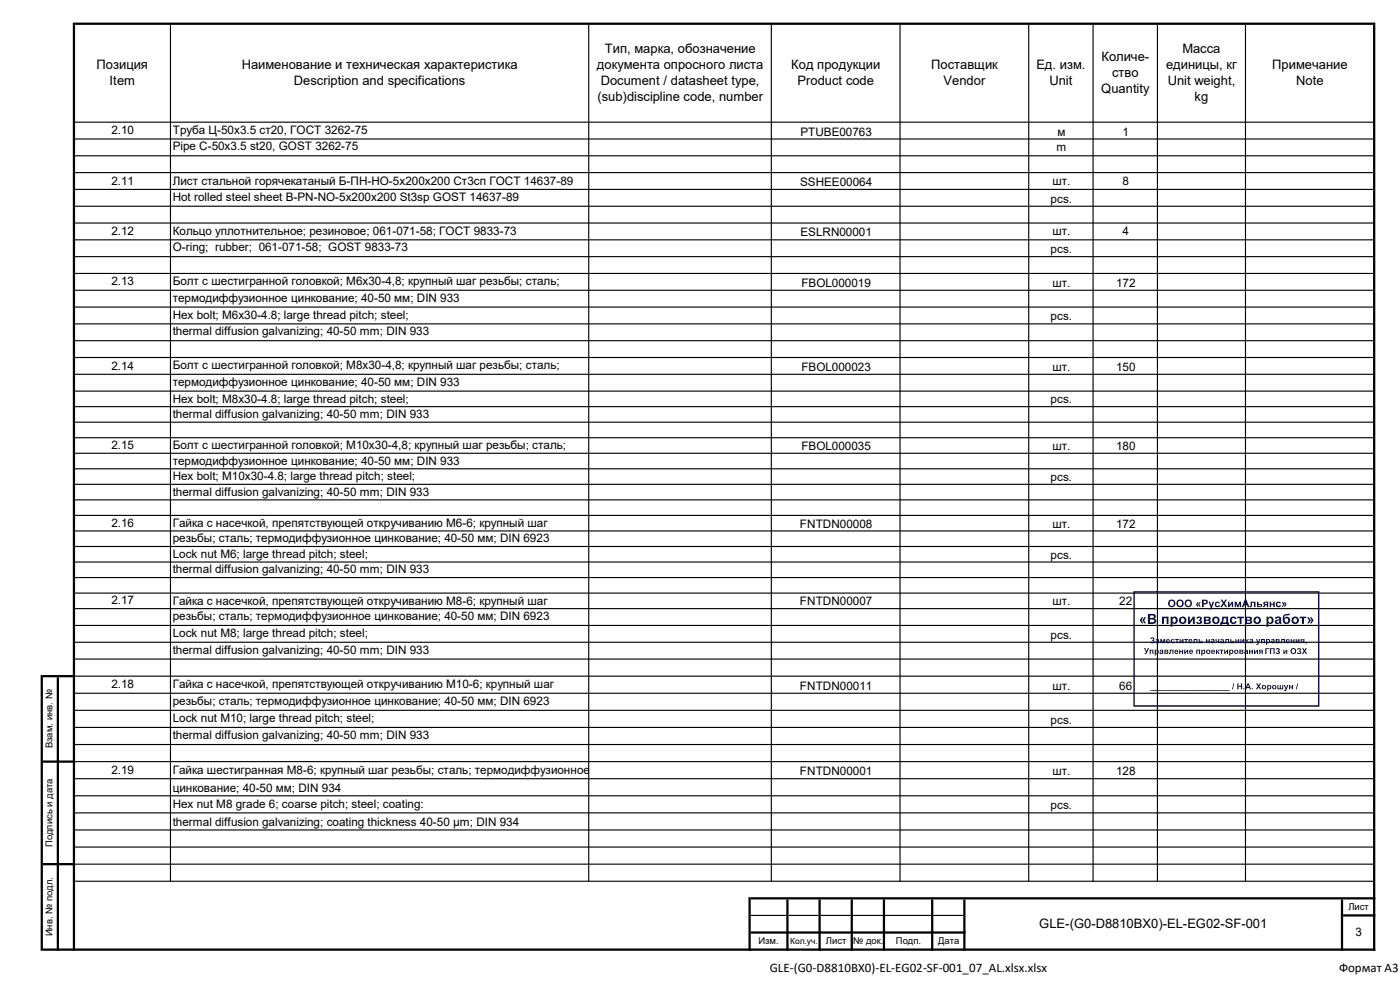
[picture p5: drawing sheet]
<svg xmlns="http://www.w3.org/2000/svg" width="420mm" height="297mm" viewBox="0 0 420 297" stroke-linecap="round" stroke-linejoin="round" font-family="sans-serif">
<defs><g id="words">
<g font-size="3.9">
<text x="181.4" y="15.8">Тип, марка, обозначение</text>
<text x="354.8" y="15.8">Масса</text>
<text x="29" y="20.7">Позиция</text>
<text x="72.5" y="20.7">Наименование и техническая характеристика</text>
<text x="179.1" y="20.7">документа опросного листа</text>
<text x="237.4" y="20.7">Код продукции</text>
<text x="279.4" y="20.7">Поставщик</text>
<text x="310.9" y="20.7">Ед. изм.</text>
<text x="330.4" y="18.2">Количе-</text>
<text x="333.6" y="23.1">ство</text>
<text x="349.8" y="20.7">единицы, кг</text>
<text x="381.7" y="20.7">Примечание</text>
<text x="32.9" y="25.5">Item</text>
<text x="88.2" y="25.5">Description and specifications</text>
<text x="180.2" y="25.5">Document / datasheet type,</text>
<text x="239.3" y="25.5">Product code</text>
<text x="283.1" y="25.5">Vendor</text>
<text x="314.8" y="25.5">Unit</text>
<text x="330.4" y="27.9">Quantity</text>
<text x="350.3" y="25.5">Unit weight,</text>
<text x="388.9" y="25.5">Note</text>
<text x="179.2" y="30.3">(sub)discipline code, number</text>
<text x="358.4" y="30.3">kg</text>
<text x="311.8" y="278.1">GLE-(G0-D8810BX0)-EL-EG02-SF-001</text>
<text x="230.9" y="291.3">GLE-(G0-D8810BX0)-EL-EG02-SF-001_07_AL.xlsx.xlsx</text>
<text x="401.7" y="291.3">Формат А3</text>
</g>
<g font-size="3.5">
<text x="33.4" y="40.2">2.10</text>
<text x="51.8" y="40">Труба Ц-50x3.5 ст20, ГОСТ 3262-75</text>
<text x="240.1" y="40.6">PTUBE00763</text>
<text x="317.2" y="40.6">м</text>
<text x="336.8" y="40.6">1</text>
<text x="51.8" y="45.1">Pipe C-50x3.5 st20, GOST 3262-75</text>
<text x="316.9" y="45.3">m</text>
<text x="33.4" y="55.3">2.11</text>
<text x="51.8" y="55.3">Лист стальной горячекатаный Б-ПН-НО-5x200x200 Ст3сп ГОСТ 14637-89</text>
<text x="240.1" y="55.8">SSHEE00064</text>
<text x="315.7" y="55.3">шт.</text>
<text x="336.8" y="55.3">8</text>
<text x="51.8" y="60.4">Hot rolled steel sheet B-PN-NO-5x200x200 St3sp GOST 14637-89</text>
<text x="315.2" y="60.8">pcs.</text>
<text x="33.4" y="70.4">2.12</text>
<text x="51.8" y="70.4">Кольцо уплотнительное; резиновое; 061-071-58; ГОСТ 9833-73</text>
<text x="240.2" y="70.9">ESLRN00001</text>
<text x="315.7" y="70.4">шт.</text>
<text x="336.8" y="70.4">4</text>
<text x="51.8" y="75.3">O-ring; rubber; 061-071-58; GOST 9833-73</text>
<text x="315.2" y="75.9">pcs.</text>
<text x="33.4" y="85.6">2.13</text>
<text x="51.8" y="85.4">Болт с шестигранной головкой; М6x30-4,8; крупный шаг резьбы; сталь;</text>
<text x="240.4" y="86">FBOL000019</text>
<text x="315.7" y="86">шт.</text>
<text x="334.8" y="86">172</text>
<text x="51.8" y="90.4">термодиффузионное цинкование; 40-50 мм; DIN 933</text>
<text x="51.8" y="95.5">Hex bolt; M6x30-4.8; large thread pitch; steel;</text>
<text x="51.8" y="100.5">thermal diffusion galvanizing; 40-50 mm; DIN 933</text>
<text x="315.2" y="96.1">pcs.</text>
<text x="33.4" y="110.7">2.14</text>
<text x="51.8" y="110.6">Болт с шестигранной головкой; М8x30-4,8; крупный шаг резьбы; сталь;</text>
<text x="240.4" y="111.2">FBOL000023</text>
<text x="315.7" y="111.2">шт.</text>
<text x="334.8" y="111.2">150</text>
<text x="51.8" y="115.6">термодиффузионное цинкование; 40-50 мм; DIN 933</text>
<text x="51.8" y="120.7">Hex bolt; M8x30-4.8; large thread pitch; steel;</text>
<text x="51.8" y="125.3">thermal diffusion galvanizing; 40-50 mm; DIN 933</text>
<text x="315.2" y="120.9">pcs.</text>
<text x="33.4" y="134.6">2.15</text>
<text x="51.8" y="134.6">Болт с шестигранной головкой; М10x30-4,8; крупный шаг резьбы; сталь;</text>
<text x="240.4" y="134.8">FBOL000035</text>
<text x="315.7" y="134.8">шт.</text>
<text x="334.8" y="134.8">180</text>
<text x="51.8" y="143.9">Hex bolt; M10x30-4.8; large thread pitch; steel;</text>
<text x="51.8" y="139.3">термодиффузионное цинкование; 40-50 мм; DIN 933</text>
<text x="51.8" y="148.6">thermal diffusion galvanizing; 40-50 mm; DIN 933</text>
<text x="315.2" y="144.1">pcs.</text>
<text x="33.4" y="157.9">2.16</text>
<text x="51.8" y="157.9">Гайка с насечкой, препятствующей откручиванию М6-6; крупный шаг</text>
<text x="240" y="158.1">FNTDN00008</text>
<text x="315.7" y="158.1">шт.</text>
<text x="334.8" y="158.1">172</text>
<text x="51.8" y="167.2">Lock nut M6; large thread pitch; steel;</text>
<text x="51.8" y="162.6">резьбы; сталь; термодиффузионное цинкование; 40-50 мм; DIN 6923</text>
<text x="315.2" y="167.4">pcs.</text>
<text x="51.8" y="171.9">thermal diffusion galvanizing; 40-50 mm; DIN 933</text>
<text x="33.4" y="181.1">2.17</text>
<text x="51.8" y="181.2">Гайка с насечкой, препятствующей откручиванию М8-6; крупный шаг</text>
<text x="51.8" y="185.8">резьбы; сталь; термодиффузионное цинкование; 40-50 мм; DIN 6923</text>
<text x="240" y="181.4">FNTDN00007</text>
<text x="315.7" y="181.4">шт.</text>
<text x="335.8" y="181.4">22</text>
<text x="51.8" y="190.9">Lock nut M8; large thread pitch; steel;</text>
<text x="315.2" y="191.5">pcs.</text>
<text x="51.8" y="196.1">thermal diffusion galvanizing; 40-50 mm; DIN 933</text>
<text x="33.4" y="206.3">2.18</text>
<text x="51.8" y="206.3">Гайка с насечкой, препятствующей откручиванию М10-6; крупный шаг</text>
<text x="240" y="206.8">FNTDN00011</text>
<text x="315.7" y="206.8">шт.</text>
<text x="335.8" y="206.8">66</text>
<text x="51.8" y="211.2">резьбы; сталь; термодиффузионное цинкование; 40-50 мм; DIN 6923</text>
<text x="51.8" y="221.4">thermal diffusion galvanizing; 40-50 mm; DIN 933</text>
<text x="51.8" y="216.3">Lock nut M10; large thread pitch; steel;</text>
<text x="315.2" y="217">pcs.</text>
<text x="33.4" y="231.9">2.19</text>
<text x="51.8" y="231.9">Гайка шестигранная М8-6; крупный шаг резьбы; сталь; термодиффузионное</text>
<text x="240" y="232.4">FNTDN00001</text>
<text x="315.7" y="232.4">шт.</text>
<text x="334.8" y="232.4">128</text>
<text x="51.8" y="237.5">цинкование; 40-50 мм; DIN 934</text>
<text x="51.8" y="242.1">Hex nut М8 grade 6; coarse pitch; steel; coating:</text>
<text x="315.2" y="242.6">pcs.</text>
<text x="51.8" y="247.4">thermal diffusion galvanizing; coating thickness 40-50 μm; DIN 934</text>
<text x="406.6" y="280.5">3</text>
</g>
<g font-size="2.8">
<text x="15.8" y="224.2" transform="rotate(-90 15.8 224.2)">Взам. инв. №</text>
<text x="15.8" y="253.9" transform="rotate(-90 15.8 253.9)">Подпись и дата</text>
<text x="404.5" y="272.6">Лист</text>
<text x="15.8" y="280.7" transform="rotate(-90 15.8 280.7)">Инв. № подл.</text>
<text x="227.5" y="282.9">Изм.</text>
<text x="247.8" y="282.9">Лист</text>
<text x="255.9" y="282.9">№ док.</text>
<text x="268.8" y="282.9">Подп.</text>
<text x="281.5" y="282.9">Дата</text>
</g>
<text font-size="2.5" x="237" y="282.8">Кол.уч.</text>
</g></defs>
<g fill="#000">
<path d="M21.8 6.8h.7v278.1h-.7zM51 7.5h.3v256.8h-.3zM176.4 7.5h.4v256.8h-.4zM231.2 7.5h.4v256.8h-.4zM269.8 7.5h.4v256.8h-.4zM308.4 7.5h.4v256.8h-.4zM327.7 7.5h.4v256.8h-.4zM347 7.5h.4v256.8h-.4zM373.5 7.5h.3v256.8h-.3zM411.9 7.5h.7v277.4h-.7zM12.2 202.3h.7v82.6h-.7zM17 203h.7v81.9h-.7zM224.5 268.9h.7v16h-.7zM235.9 269.6h.7v15.3h-.7zM245.5 269.6h.7v15.3h-.7zM255.2 269.6h.7v15.3h-.7zM264.8 269.6h.7v15.3h-.7zM279.3 269.6h.7v15.3h-.7zM289 269.6h.6v15.3h-.6zM402.3 269.6h.6v15.3h-.6z" fill-rule="evenodd"/>
<path d="M22.5 6.8h390.1v.7h-390.1zM22.5 36.4h389.4v.4h-389.4zM22.5 41.5h389.4v.3h-389.4zM22.5 46.5h389.4v.4h-389.4zM22.5 51.6h389.4v.3h-389.4zM22.5 56.6h389.4v.3h-389.4zM22.5 61.6h389.4v.4h-389.4zM22.5 66.7h389.4v.3h-389.4zM22.5 71.7h389.4v.4h-389.4zM22.5 76.8h389.4v.3h-389.4zM22.5 81.8h389.4v.3h-389.4zM22.5 86.8h389.4v.4h-389.4zM22.5 91.9h389.4v.3h-389.4zM22.5 96.9h389.4v.3h-389.4zM22.5 101.9h389.4v.4h-389.4zM22.5 107h389.4v.3h-389.4zM22.5 112h389.4v.4h-389.4zM22.5 117.1h389.4v.3h-389.4zM22.5 121.7h389.4v.3h-389.4zM22.5 126.4h389.4v.3h-389.4zM22.5 131h389.4v.4h-389.4zM22.5 135.7h389.4v.3h-389.4zM22.5 140.3h389.4v.4h-389.4zM22.5 145h389.4v.3h-389.4zM22.5 149.6h389.4v.4h-389.4zM22.5 154.3h389.4v.3h-389.4zM22.5 159h389.4v.3h-389.4zM22.5 163.6h389.4v.4h-389.4zM22.5 168.3h389.4v.3h-389.4zM22.5 172.9h389.4v.4h-389.4zM22.5 177.6h389.4v.3h-389.4zM22.5 182.2h389.4v.4h-389.4zM22.5 187.3h389.4v.3h-389.4zM22.5 192.3h389.4v.4h-389.4zM22.5 197.4h389.4v.3h-389.4zM22.5 202.5h389.4v.3h-389.4zM22.5 207.6h389.4v.3h-389.4zM22.5 212.7h389.4v.4h-389.4zM22.5 217.8h389.4v.4h-389.4zM22.5 223h389.4v.3h-389.4zM22.5 228.1h389.4v.3h-389.4zM22.5 233.2h389.4v.4h-389.4zM22.5 238.3h389.4v.4h-389.4zM22.5 243.5h389.4v.3h-389.4zM22.5 248.6h389.4v.3h-389.4zM22.5 253.7h389.4v.3h-389.4zM22.5 258.8h389.4v.4h-389.4zM22.5 263.9h389.4v.4h-389.4zM225.2 268.9h187.4v.7h-187.4zM402.9 274h9.7v.7h-9.7zM225.2 279.1h64.4v.7h-64.4zM12.9 284.3h399.7v.6h-399.7z" fill-rule="evenodd"/>
<path d="M12.9 202.3h9.6v.7h-9.6zM12.9 227.9h9.6v.7h-9.6zM12.9 258.7h9.6v.6h-9.6zM225.2 274.2h10.7v.3h-10.7zM236.6 274.2h8.9v.3h-8.9zM246.2 274.2h9v.3h-9zM255.9 274.2h8.9v.3h-8.9zM265.5 274.2h13.8v.3h-13.8zM280 274.2h9v.3h-9z" fill-rule="evenodd"/>
</g>
<path d="M340.2 177.4h55.4v34.2h-55.4z" fill="none" stroke="#000080" stroke-width=".45"/>
<g fill="#000080">
<path d="M342.5 185h.5l-.6 .9 .6 1h-.5l-.6-1zM343.3 185h.5l-.5 .9 .5 1h-.5l-.6-1zM344.4 184h1.2a.8 .8 0 0 1 1 .3 .8 .8 0 0 1-.3 1.1 .89 .89 0 0 1 .5 1.2 .89 .89 0 0 1-1.2 .4h-1.2zM345 184.5v.7a.88 .88 0 0 0 1.2-.4 .86 .86 0 0 0-1.2-.3zM345 185.7v.8h.9a.44 .44 0 0 0 .3-.6 .44 .44 0 0 0-.6-.2zM348.6 184.8h2v2.2h-.6v-1.7h-.8v1.7h-.6zM351.2 184.8h.5v.3a1.03 1.03 0 0 1 1.5 .1 1.03 1.03 0 0 1-.1 1.4 .84 .84 0 0 1-1.3 .1v1.1h-.6zM351.9 185.4a.63 .63 0 0 0-.1 .8 .63 .63 0 0 0 .8 .2 .63 .63 0 0 0 .1-.8 .63 .63 0 0 0-.8-.2zM353.7 185.9a1.14 1.14 0 0 1 2.2 0 1.14 1.14 0 0 1-2.2 0zM354.4 185.4a.66 .66 0 0 0 0 1 .66 .66 0 0 0 1-.2 .66 .66 0 0 0-.4-.9zM356.4 184.8h.5v1.4l.9-1.4h.6v2.2h-.5v-1.4l-1 1.4h-.5zM359.1 185a.74 .74 0 0 1 1-.2 .74 .74 0 0 1 .2 1l-.1 .1a.62 .62 0 0 1 .4 .8 .62 .62 0 0 1-.9 .3l-.5-.1-.4-.5 .5-.1 .3 .3h.4v-.4l-.4-.1 .2-.4a.28 .28 0 0 0 .2-.3 .28 .28 0 0 0-.3-.2l-.4 .2-.4-.1zM361.1 184.8h1.3a.59 .59 0 0 1 .7 .2 .59 .59 0 0 1 0 .7l-.3 .2a.58 .58 0 0 1 .5 .7 .58 .58 0 0 1-.8 .4h-1.4zM361.7 185.2v.5l.9-.2-.1-.3zM361.7 186.1v.5l1-.2-.2-.3zM363.6 185.9a1.15 1.15 0 0 1 2.3 0 1.15 1.15 0 0 1-2.3 0zM364.4 185.4a.66 .66 0 0 0 0 1 .66 .66 0 0 0 1-.2 .66 .66 0 0 0-.4-.9zM366.6 184.8h1.8l.3 2.8h-.5v-.6h-1.7v.6h-.5v-1.1a1.48 1.48 0 0 0 .6-1.7zM367.1 185.3l-.2 1.2h1v-1.2zM369.2 185.1a1.06 1.06 0 0 1 1.8 .4l-.6 .1-.1-.2a.56 .56 0 0 0-.7 0 .56 .56 0 0 0 0 .8l.4 .4 .5-.4 .5 .1a1.12 1.12 0 0 1-1.7 .5 1.12 1.12 0 0 1-.1-1.7zM371.2 184.8h2v.5h-.7v1.7h-.6v-1.7h-.7zM373.5 184.8h1.3a.59 .59 0 0 1 .7 .2 .59 .59 0 0 1 0 .7l-.3 .2a.58 .58 0 0 1 .4 .7 .58 .58 0 0 1-.7 .4h-1.4zM374.1 185.2v.5l.9-.2-.1-.3zM374.1 186.1v.5l.9-.2-.1-.3zM376 185.9a1.15 1.15 0 0 1 2.3 0 1.15 1.15 0 0 1-2.3 0zM376.8 185.4a.66 .66 0 0 0 0 1 .66 .66 0 0 0 1-.2 .66 .66 0 0 0-.4-.9zM379.9 184.8h.6v.3a1.03 1.03 0 0 1 1.4 .1 1.03 1.03 0 0 1 0 1.4 .84 .84 0 0 1-1.4 .1v1.1h-.6zM380.6 185.4a.63 .63 0 0 0-.1 .8 .63 .63 0 0 0 .8 .2 .63 .63 0 0 0 .2-.8 .63 .63 0 0 0-.9-.2zM382.7 185l.1-.1a.94 .94 0 0 1 1-.2 .94 .94 0 0 1 .5 .9l.2 1.4h-.6l-.1-.2a.73 .73 0 0 1-1.3 0 .73 .73 0 0 1 .7-1.1l.6-.1a.4 .4 0 0 0-.4-.4 .4 .4 0 0 0-.4 .3l-.6-.1zM383.1 186.1l-.1 .2a.44 .44 0 0 0 .6 .3 .44 .44 0 0 0 .2-.7zM385.1 184.3l.6-.3 1.3-.1-.2 .4-.7 .1a.76 .76 0 0 0-.9 .9 1.1 1.1 0 0 1 1.6 0 1.1 1.1 0 0 1-.1 1.6 1.1 1.1 0 0 1-1.6-.2 2.56 2.56 0 0 1 0-2.4zM385.4 185.9a.6 .6 0 0 0 1.2 0 .6 .6 0 0 0-1.2 0zM387.4 185.9a1.15 1.15 0 0 1 2.3 0 1.15 1.15 0 0 1-2.3 0zM388.2 185.4a.66 .66 0 0 0 0 1 .66 .66 0 0 0 1-.2 .66 .66 0 0 0-.4-.9zM389.9 184.8h2v.5h-.7v1.7h-.6v-1.7h-.7zM393 185h.4l.7 .9-.7 1h-.4l.5-1zM392.2 185h.4l.7 .9-.7 1h-.4l.5-1z"/>
<path d="M345.3 191.1a.55 .55 0 0 1 .7-.1 .55 .55 0 0 1 .1 .8l-.1 .1a.59 .59 0 0 1 .2 .9 .59 .59 0 0 1-1-.1l-.2-.3 .3-.1a.32 .32 0 0 0 .4 .2 .32 .32 0 0 0 .3-.3l-.4-.1 .3-.7h-.9zM346.7 191.7a.56 .56 0 0 1 .6-.2 .56 .56 0 0 1 .4 .5l.1 .8-.4-.1a.42 .42 0 0 1-.6 .1 .42 .42 0 0 1-.1-.6l.7-.3-.2-.1-.6 .1zM347 192.3v.2l.2 .1 .2-.4zM348.1 191.5h.4l.3 .9 .3-.9h.5v1.3h-.3v-.8l-.3 .8h-.3l-.3-.8v.8h-.3zM350 191.7a.62 .62 0 0 1 .7-.1 .62 .62 0 0 1 .3 .7h-.8l.2 .3 .6-.2a.65 .65 0 0 1-1 .3 .65 .65 0 0 1 0-1zM350.2 191.8v.3h.5l-.2-.3zM351.4 191.7l.7-.2 .3 .4-.6-.1a.42 .42 0 0 0-.2 .4 .42 .42 0 0 0 .2 .4l.3-.3 .3 .1a.65 .65 0 0 1-1 .3 .65 .65 0 0 1 0-1zM352.5 191.5h1.2v.3h-.4v1h-.4v-1h-.4zM353.9 191.5h.3v.8l.5-.8h.4v1.3h-.4v-.8l-.5 .8h-.3zM355.3 191.5h1.1v.3h-.4v1h-.3v-1h-.4zM356.7 191.7a.62 .62 0 0 1 .7-.1 .62 .62 0 0 1 .3 .7h-.8l.2 .3 .6-.2a.65 .65 0 0 1-1 .3 .65 .65 0 0 1 0-1zM356.9 191.8v.3h.5l-.2-.3zM358.1 191.5h1.1v1.3h-.3v-1h-.5v.9l-.5 .1v-.2l.2-.1zM359.6 191.5h.3v.6l.9 .1-.1 .5-1.1 .1zM359.9 192.3v.3l.6-.1zM361.8 191.5h.3v.5h.5v-.5h.4v1.3h-.4v-.5h-.5v.5h-.3zM363.3 191.7a.56 .56 0 0 1 .7-.2 .56 .56 0 0 1 .3 .5l.1 .8-.4-.1a.42 .42 0 0 1-.6 .1 .42 .42 0 0 1-.1-.6l.7-.3-.2-.1-.6 .1zM363.6 192.3v.2l.3 .1 .1-.4zM364.6 191.5h.4v.5l.2 .1h.2v-.6h.4v1.3h-.4v-.5a.58 .58 0 0 1-.6-.1 .58 .58 0 0 1-.2-.7zM366.2 191.7a.56 .56 0 0 1 .6-.2 .56 .56 0 0 1 .4 .5v.8l-.3-.1a.42 .42 0 0 1-.7 .1 .42 .42 0 0 1 0-.6l.6-.3-.1-.1-.6 .1zM366.4 192.3v.2l.3 .1 .1-.4zM367.6 191.5h1.1v1.3h-.3v-1h-.5v.9l-.6 .1v-.2l.3-.1zM369.1 191.5h.3v.6l.9 .1-.1 .5-1.1 .1zM369.4 192.3v.3l.6-.1zM370.6 191.5h.3v.5h.5v-.5h.4v1.3h-.4v-.5h-.5v.5h-.3zM372.1 191.5h.3v.8l.5-.8h.4v1.3h-.4v-.8l-.5 .8h-.3zM373.6 191.5h.4v.5l.3-.4 .3-.1-.4 .6 .5 .7h-.4l-.3-.5v.5h-.4zM374.9 191.7a.56 .56 0 0 1 .6-.2 .56 .56 0 0 1 .4 .5l.1 .8-.4-.1a.42 .42 0 0 1-.6 .1 .42 .42 0 0 1-.1-.6l.7-.3-.2-.1-.6 .1zM375.2 192.3v.2l.2 .1 .2-.4zM376.8 191.5h.3l.3 .9 .3-.9h.4l-.8 1.8h-.4v-.3l.4-.2zM378.3 191.5h1.1v1.3h-.3v-1h-.5v1h-.3zM379.8 191.5h.3v.2a.58 .58 0 0 1 .8 .1 .58 .58 0 0 1 0 .7 .58 .58 0 0 1-.8 .1v.7h-.3zM380.1 192.2a.35 .35 0 0 0 .7 0 .35 .35 0 0 0-.7 0zM381.4 191.7a.56 .56 0 0 1 .6-.2 .56 .56 0 0 1 .4 .5l.1 .8-.4-.1a.42 .42 0 0 1-.6 .1 .42 .42 0 0 1-.1-.6l.6-.3-.1-.1-.6 .1zM381.7 192.3l-.1 .2 .3 .1 .1-.4zM382.7 191.5l1.1 .1 .1 1.1-1.2 .1zM383.1 191.7v.4l.5-.2zM383.1 192.3v.3l.5-.1zM384.3 191.5h1.2v1.3h-.4v-1h-.4l-.1 .9-.5 .1v-.2l.2-.1zM385.9 191.7a.62 .62 0 0 1 .7-.1 .62 .62 0 0 1 .3 .7h-.8l.2 .3 .6-.2a.65 .65 0 0 1-1 .3 .65 .65 0 0 1 0-1zM386.1 191.8v.3h.5l-.2-.3zM387.2 191.5h.3v.5h.5v-.5h.4v1.3h-.4v-.5h-.5v.5h-.3zM388.7 191.5h.3v.8l.5-.8h.4v1.3h-.4v-.8l-.5 .8h-.3zM390.2 191.7l1.1-.2v1.3h-.3v-.5l-.6 .5h-.4l.5-.6-.3-.2zM390.6 191.8v.2l.4 .1v-.4zM391.7 192.5h.3v.4l-.3 .3z"/>
<path d="M343.2 194.2h.4l.4 .9 .3-.9h.4l-1 1.8h-.3v-.3l.4-.2zM344.9 194.7h1.1v1.3h-.3v-1h-.5v1h-.3zM346.4 194.7h.3v.2a.58 .58 0 0 1 .8 .1 .58 .58 0 0 1 0 .7 .58 .58 0 0 1-.8 .1v.7h-.3zM346.7 195.4a.35 .35 0 0 0 .7 0 .35 .35 0 0 0-.7 0zM348 194.8a.56 .56 0 0 1 .6-.1 .56 .56 0 0 1 .4 .5v.8l-.4-.1a.42 .42 0 0 1-.6 .1 .42 .42 0 0 1 0-.6l.6-.3-.1-.2-.6 .1zM348.2 195.5v.2l.3 .1 .1-.4zM349.3 194.7l1.1 .1v1.1l-1.1 .1zM349.6 194.9v.3l.5-.1zM349.6 195.4v.4l.6-.1zM350.9 194.7h1.1v1.3h-.3v-1h-.5v.9l-.5 .1v-.3h.2zM352.5 194.9a.62 .62 0 0 1 .7-.1 .62 .62 0 0 1 .3 .6h-.9l.3 .4 .6-.2a.65 .65 0 0 1-1 .3 .65 .65 0 0 1 0-1zM352.7 195l-.1 .2h.6l-.2-.2zM353.8 194.7h.3v.5h.5v-.5h.3v1.3h-.3v-.5h-.5v.5h-.3zM355.3 194.7h.3v.8l.5-.8h.4v1.3h-.4v-.8l-.5 .8h-.3zM356.9 194.9a.62 .62 0 0 1 .7-.1 .62 .62 0 0 1 .3 .6h-.9l.3 .4 .6-.2a.65 .65 0 0 1-1 .3 .65 .65 0 0 1 0-1zM357.1 195v.2h.5l-.2-.2zM358.9 194.7h1.1v1.3h-.3v-1h-.5v1h-.3zM360.4 194.7h.3v.2a.58 .58 0 0 1 .8 .1 .58 .58 0 0 1 0 .7 .58 .58 0 0 1-.8 .1v.7h-.3zM360.7 195.4a.35 .35 0 0 0 .7 0 .35 .35 0 0 0-.7 0zM361.8 195.3a.67 .67 0 0 1 1.3 0 .67 .67 0 0 1-1.3 0zM362.2 195.4a.35 .35 0 0 0 .7 0 .35 .35 0 0 0-.7 0zM363.5 194.9a.62 .62 0 0 1 .7-.1 .62 .62 0 0 1 .3 .6h-.8l.2 .4 .6-.2a.65 .65 0 0 1-1 .3 .65 .65 0 0 1 0-1zM363.7 195v.2h.5l-.2-.2zM364.8 194.7h.3v.5l.4-.4 .3-.1-.4 .6 .4 .7h-.3l-.4-.6v.6h-.3zM365.9 194.7h1.1v.3h-.4v1h-.3v-1h-.4zM367.2 194.7h.4v.8l.5-.8h.3v1.3h-.3v-.8l-.5 .8h-.4zM368.8 194.7h.3v.2a.58 .58 0 0 1 .8 .1 .58 .58 0 0 1 0 .7 .58 .58 0 0 1-.8 .1v.7h-.3zM369.1 195.4a.35 .35 0 0 0 .7 0 .35 .35 0 0 0-.7 0zM370.2 195.3a.67 .67 0 0 1 1.3 0 .67 .67 0 0 1-1.3 0zM370.6 195.4a.35 .35 0 0 0 .7 0 .35 .35 0 0 0-.7 0zM371.8 194.7l1.1 .1v1.1l-1.1 .1zM372.1 194.9v.3l.6-.1zM372.1 195.4v.4l.6-.1zM373.4 194.8a.56 .56 0 0 1 .6-.1 .56 .56 0 0 1 .4 .5v.8l-.3-.1a.42 .42 0 0 1-.7 .1 .42 .42 0 0 1 0-.6l.6-.3-.1-.2-.6 .1zM373.6 195.5v.2l.3 .1 .1-.4zM374.7 194.7h.3v.5h.5v-.5h.4v1.3h-.4v-.5h-.5v.5h-.3zM376.2 194.7h.3v.8l.5-.8h.4v1.3h-.3v-.8l-.6 .8h-.3zM377.7 194.9l1.1-.2v1.3h-.3v-.5l-.6 .5h-.4l.5-.6-.3-.2zM378.1 195v.2l.4 .1v-.4z"/>
<path d="M379.6 194.3h1.2v.2h-.9v1.5h-.3zM381 194.3h1.4v1.7h-.4v-1.5h-.7v1.5h-.3zM382.9 194.4a.55 .55 0 0 1 .8-.2 .55 .55 0 0 1 0 .8l-.1 .1a.59 .59 0 0 1 .2 .9 .59 .59 0 0 1-.9 0l-.3-.4 .4-.1a.32 .32 0 0 0 .3 .2 .32 .32 0 0 0 .3-.3l-.4-.1 .3-.7-.8 .1zM385 194.7h.3v.8l.5-.8h.4v1.3h-.4v-.8l-.5 .8h-.3zM387.1 195.1a.9 .9 0 0 1 1.8 0 .9 .9 0 0 1-1.8 0zM387.5 195.1a.55 .55 0 0 0 1.1 0 .55 .55 0 0 0-1.1 0zM389.3 194.4a.55 .55 0 0 1 .7-.2 .55 .55 0 0 1 .1 .8l-.1 .1a.59 .59 0 0 1 .2 .9 .59 .59 0 0 1-.9 0l-.3-.4 .3-.1a.32 .32 0 0 0 .4 .2 .32 .32 0 0 0 .3-.3l-.4-.1 .3-.7-.9 .1zM390.6 194.3h.4l.3 .5 .4-.5h.4l-.5 .8 .6 .9h-.5l-.4-.6-.4 .6h-.4l.6-.9z"/>
<path d="M345.1 206.9h1.4v.2h-1.4zM346.5 206.9h1.4v.2h-1.4zM347.9 206.9h1.4v.2h-1.4zM349.3 206.9h1.4v.2h-1.4zM350.7 206.9h1.4v.2h-1.4zM352.1 206.9h1.4v.2h-1.4zM353.5 206.9h1.4v.2h-1.4zM354.9 206.9h1.4v.2h-1.4zM356.3 206.9h1.4v.2h-1.4zM357.7 206.9h1.4v.2h-1.4zM359.1 206.9h1.4v.2h-1.4zM360.5 206.9h1.4v.2h-1.4zM361.9 206.9h1.4v.2h-1.4zM363.3 206.9h1.4v.2h-1.4zM364.7 206.9h1.4v.2h-1.4zM366.1 206.9h1.4v.2h-1.4zM367.5 206.9h1.4v.2h-1.4zM370 204.8h.3l-.5 1.8h-.2zM371.2 204.8h.3v.7h.8v-.7h.3v1.8h-.3v-.8h-.8v.8h-.3zM373 206.3h.3v.3h-.3zM374.2 204.8h.4l.7 1.8h-.4l-.1-.4h-.7l-.2 .4h-.4zM374.4 205.2l-.2 .7h.5zM375.5 206.3h.4v.3h-.4zM376.8 204.8h.4l.4 .6 .3-.6h.5l-.6 .9 .6 .9h-.4l-.4-.6-.4 .6h-.5l.6-.9zM378.5 205.9a.7 .7 0 0 1 1.4 0 .7 .7 0 0 1-1.4 0zM378.9 206a.36 .36 0 0 0 .7 0 .36 .36 0 0 0-.7 0zM380.1 205.3h.3v.2a.59 .59 0 0 1 .8 .1 .59 .59 0 0 1 .1 .7 .59 .59 0 0 1-.8 .1v.7h-.4zM380.5 206a.35 .35 0 0 0 .7 0 .35 .35 0 0 0-.7 0zM381.6 205.9a.68 .68 0 0 1 1.3 0 .68 .68 0 0 1-1.3 0zM381.9 206a.4 .4 0 0 0 .8 0 .4 .4 0 0 0-.8 0zM383.2 205.3h.3v1h.4v-1h.3v1h.4v-1h.4v1.3h-1.8zM385.1 205.3h.4l.3 .9 .3-.9h.4l-.9 1.8h-.3l-.1-.3 .4-.2zM386.7 205.3h.3v.5h.5v-.5h.4v1.3h-.4v-.5h-.5v.5h-.3zM389.2 204.8h.2l-.4 1.8h-.3z"/>
<path d="M350.4 180.8a1.15 1.15 0 0 1 2.3 0 1.15 1.15 0 0 1-2.3 0zM351.1 180.3a.71 .71 0 0 0-.1 1.1 .71 .71 0 0 0 1.1-.2 .7 .7 0 0 0-.1-.9 .7 .7 0 0 0-.9 0zM352.9 180.8a1.15 1.15 0 0 1 2.3 0 1.15 1.15 0 0 1-2.3 0zM353.5 180.3a.71 .71 0 0 0 0 1.1 .71 .71 0 0 0 1.1-.2 .7 .7 0 0 0-.1-.9 .7 .7 0 0 0-1 0zM355.4 180.8a1.15 1.15 0 0 1 2.3 0 1.15 1.15 0 0 1-2.3 0zM356 180.3a.71 .71 0 0 0 0 1.1 .71 .71 0 0 0 1.1-.2 .7 .7 0 0 0-.1-.9 .7 .7 0 0 0-1 0zM359.3 180.5h.3l-.4 .6 .4 .8h-.3l-.5-.8zM359.9 180.5h.3l-.4 .6 .4 .8h-.3l-.5-.8zM360.6 179.7h.8a.75 .75 0 0 1 1 .7 .75 .75 0 0 1-1 .7h-.3v.9h-.5zM361.1 180.1v.6h.5a.31 .31 0 0 0 .3-.3 .31 .31 0 0 0-.3-.3zM362.5 180.3h.5l.4 1.2 .4-1.2h.4l-.7 2.1-.3 .2h-.5l-.1-.3 .4-.1 .2-.2zM364.6 180.5a.8 .8 0 0 1 1.4 .3l-.5 .1-.2-.3a.45 .45 0 0 0-.5 .6 .45 .45 0 0 0 .7 .2h.5a.84 .84 0 0 1-1.3 .5 .84 .84 0 0 1-.1-1.4zM366.1 179.7h.6l.4 .7 .5-.7h.5l-.7 1.1 .8 1.2h-.6l-.5-.8-.5 .8h-.5l.7-1.2zM368.4 180.3h.4v1.1l.7-1.1h.4v1.7h-.4v-1.1l-.7 1.1h-.4zM370.4 180.3h.5l.5 1.2 .4-1.2h.5v1.7h-.4v-1.1l-.4 1.1h-.3l-.4-1.1v1.1h-.4zM373.4 179.7h.5l.9 2.3h-.5l-.2-.5h-.9l-.2 .5h-.5zM373.6 180.2l-.3 .9h.7zM375.2 180.3h1.4v1.7h-.4v-1.3h-.6l-.1 1.1-.6 .2v-.4h.3zM377.1 180.3h.4v.7l1 .1a.5 .5 0 0 1 .1 .7 .5 .5 0 0 1-.6 .2h-.9zM377.5 181.3v.4l.7-.2-.1-.2zM379 180.5l1.5-.2v1.7h-.5v-.7l-.7 .7h-.5l.6-.7-.4-.4zM379.5 180.7v.3h.5v-.4zM380.9 180.3h.4v.6h.7v-.6h.4v1.7h-.4v-.7h-.7v.7h-.4zM383 180.5a.8 .8 0 0 1 1.3 .3l-.5 .1-.2-.3a.45 .45 0 0 0-.5 .6 .45 .45 0 0 0 .7 .2h.5a.84 .84 0 0 1-1.3 .5 .84 .84 0 0 1 0-1.4zM385.2 180.5h.3l.5 .7-.5 .7h-.3l.4-.7zM384.5 180.5h.4l.5 .7-.5 .7h-.4l.5-.7z"/>
</g>
<use href="#words"/>
</svg>
